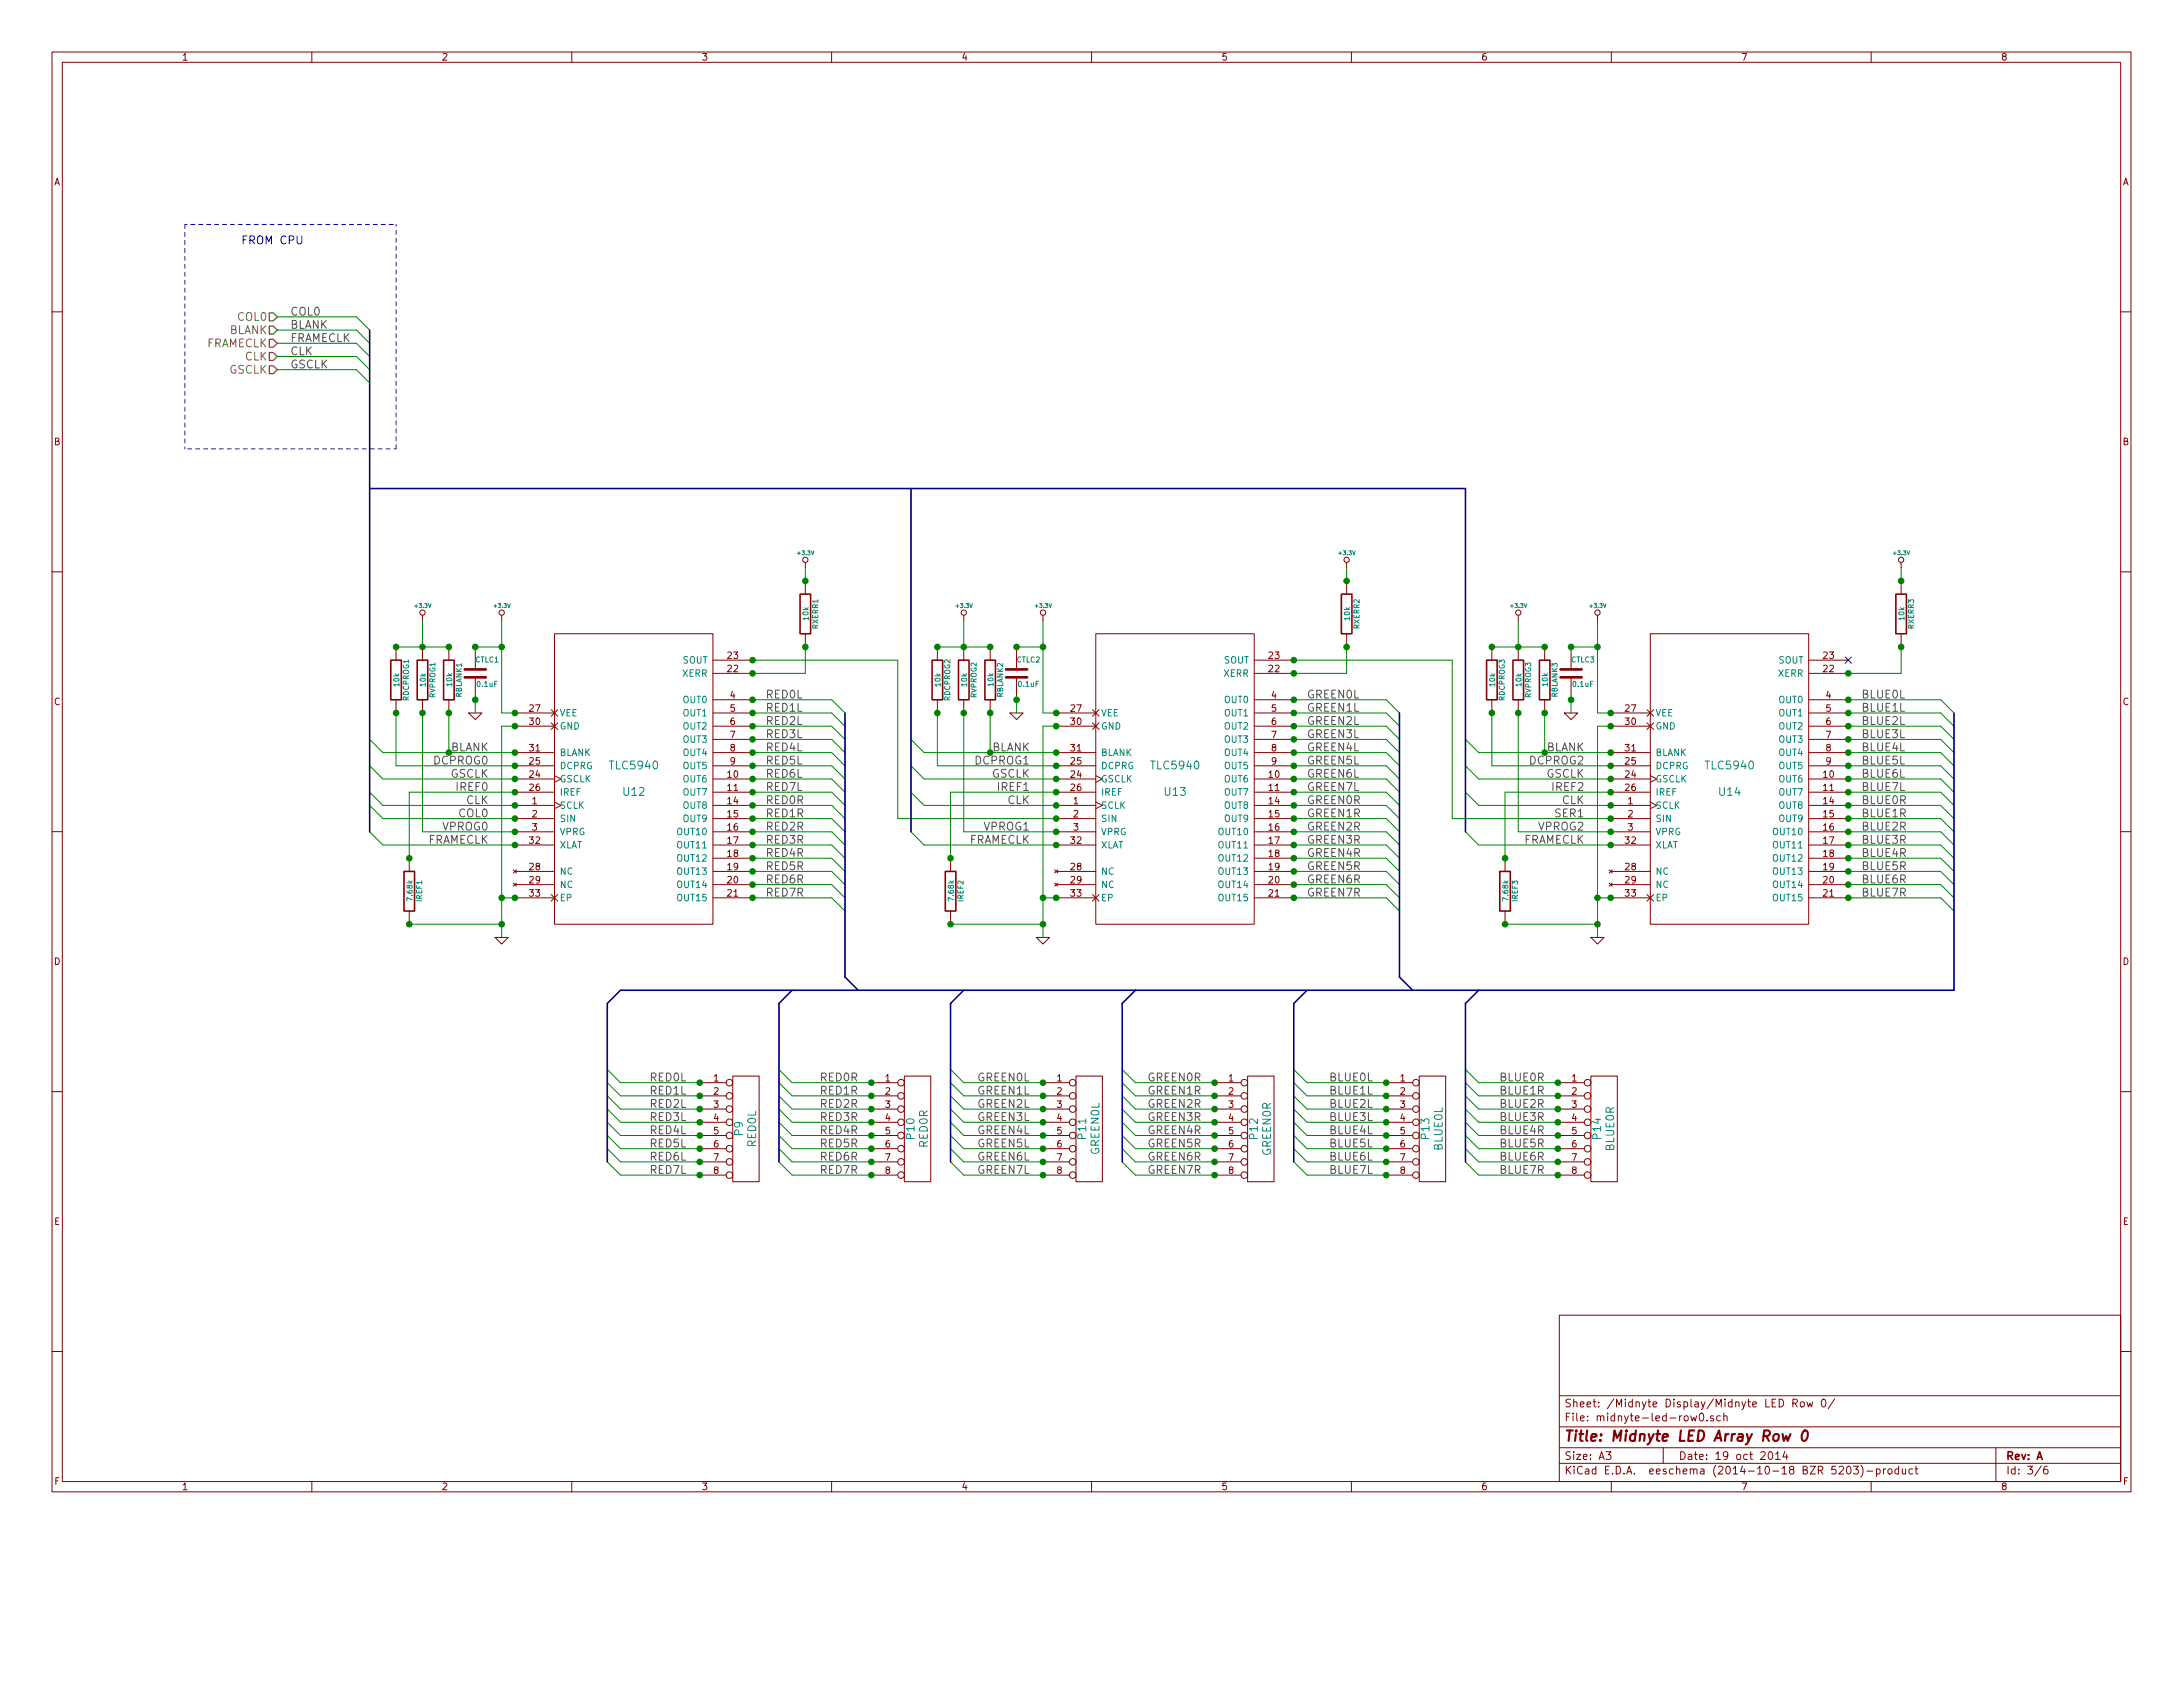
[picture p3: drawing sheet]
<svg xmlns="http://www.w3.org/2000/svg" width="279mm" height="216mm" viewBox="0 0 279 216" stroke-linecap="round" stroke-linejoin="round" font-family="sans-serif">
<defs><g id="words">
<text font-size="1.9" fill="#840000" x="200.2" y="184.5">Title: Midnyte LED Array Row 0</text>
<text font-size="1.4" fill="#0000c2" x="31.3" y="31.3">FROM CPU</text>
<g font-size="1.4" fill="#848400">
<text x="30.4" y="41.1">COL0</text>
<text x="26.3" y="44.4">FRAMECLK</text>
<text x="29.3" y="42.8">BLANK</text>
<text x="29.3" y="47.8">GSCLK</text>
<text x="31.3" y="46.1">CLK</text>
</g>
<g font-size="1.4" fill="#484848">
<text x="37.2" y="40.4">COL0</text>
<text x="37.2" y="42.1">BLANK</text>
<text x="37.2" y="43.8">FRAMECLK</text>
<text x="37.2" y="45.5">CLK</text>
<text x="37.2" y="47.1">GSCLK</text>
<text x="98" y="89.4">RED0L</text>
<text x="167.3" y="89.4">GREEN0L</text>
<text x="238.3" y="89.4">BLUE0L</text>
<text x="98" y="91.1">RED1L</text>
<text x="98" y="92.8">RED2L</text>
<text x="98" y="94.5">RED3L</text>
<text x="167.3" y="91.1">GREEN1L</text>
<text x="167.3" y="92.8">GREEN2L</text>
<text x="167.3" y="94.5">GREEN3L</text>
<text x="238.3" y="91.1">BLUE1L</text>
<text x="238.3" y="92.8">BLUE2L</text>
<text x="238.3" y="94.5">BLUE3L</text>
<text x="55.5" y="97.8">DCPROG0</text>
<text x="57.6" y="96.1">BLANK</text>
<text x="57.6" y="99.5">GSCLK</text>
<text x="58.5" y="101.2">IREF0</text>
<text x="98" y="96.1">RED4L</text>
<text x="98" y="97.8">RED5L</text>
<text x="98" y="99.5">RED6L</text>
<text x="98" y="101.2">RED7L</text>
<text x="124.8" y="97.8">DCPROG1</text>
<text x="126.9" y="96.1">BLANK</text>
<text x="126.9" y="99.5">GSCLK</text>
<text x="127.8" y="101.2">IREF1</text>
<text x="167.3" y="96.1">GREEN4L</text>
<text x="167.3" y="97.8">GREEN5L</text>
<text x="167.3" y="99.5">GREEN6L</text>
<text x="167.3" y="101.2">GREEN7L</text>
<text x="195.8" y="97.8">DCPROG2</text>
<text x="197.8" y="96.1">BLANK</text>
<text x="197.8" y="99.5">GSCLK</text>
<text x="198.8" y="101.2">IREF2</text>
<text x="238.3" y="96.1">BLUE4L</text>
<text x="238.3" y="97.8">BLUE5L</text>
<text x="238.3" y="99.5">BLUE6L</text>
<text x="238.3" y="101.2">BLUE7L</text>
<text x="54.6" y="108">FRAMECLK</text>
<text x="56.6" y="106.3">VPROG0</text>
<text x="58.8" y="104.6">COL0</text>
<text x="59.6" y="102.9">CLK</text>
<text x="98" y="102.9">RED0R</text>
<text x="98" y="104.6">RED1R</text>
<text x="98" y="106.3">RED2R</text>
<text x="98" y="108">RED3R</text>
<text x="123.9" y="108">FRAMECLK</text>
<text x="125.9" y="106.3">VPROG1</text>
<text x="128.9" y="102.9">CLK</text>
<text x="167.3" y="102.9">GREEN0R</text>
<text x="167.3" y="104.6">GREEN1R</text>
<text x="167.3" y="106.3">GREEN2R</text>
<text x="167.3" y="108">GREEN3R</text>
<text x="194.8" y="108">FRAMECLK</text>
<text x="196.9" y="106.3">VPROG2</text>
<text x="199.1" y="104.6">SER1</text>
<text x="199.9" y="102.9">CLK</text>
<text x="238.3" y="102.9">BLUE0R</text>
<text x="238.3" y="104.6">BLUE1R</text>
<text x="238.3" y="106.3">BLUE2R</text>
<text x="238.3" y="108">BLUE3R</text>
<text x="98" y="109.7">RED4R</text>
<text x="98" y="111.4">RED5R</text>
<text x="98" y="113">RED6R</text>
<text x="167.3" y="109.7">GREEN4R</text>
<text x="167.3" y="111.4">GREEN5R</text>
<text x="167.3" y="113">GREEN6R</text>
<text x="238.3" y="109.7">BLUE4R</text>
<text x="238.3" y="111.4">BLUE5R</text>
<text x="238.3" y="113">BLUE6R</text>
<text x="98" y="114.7">RED7R</text>
<text x="167.3" y="114.7">GREEN7R</text>
<text x="238.3" y="114.7">BLUE7R</text>
<text x="83.2" y="138.4">RED0L</text>
<text x="83.2" y="140.1">RED1L</text>
<text x="83.2" y="141.8">RED2L</text>
<text x="83.2" y="143.5">RED3L</text>
<text x="105.1" y="138.4">RED0R</text>
<text x="105.1" y="140.1">RED1R</text>
<text x="105.1" y="141.8">RED2R</text>
<text x="105.1" y="143.5">RED3R</text>
<text x="125.1" y="138.4">GREEN0L</text>
<text x="125.1" y="140.1">GREEN1L</text>
<text x="125.1" y="141.8">GREEN2L</text>
<text x="125.1" y="143.5">GREEN3L</text>
<text x="146.9" y="138.4">GREEN0R</text>
<text x="146.9" y="140.1">GREEN1R</text>
<text x="146.9" y="141.8">GREEN2R</text>
<text x="146.9" y="143.5">GREEN3R</text>
<text x="170.2" y="138.4">BLUE0L</text>
<text x="170.2" y="140.1">BLUE1L</text>
<text x="170.2" y="141.8">BLUE2L</text>
<text x="170.2" y="143.5">BLUE3L</text>
<text x="192.1" y="138.4">BLUE0R</text>
<text x="192.1" y="140.1">BLUE1R</text>
<text x="192.1" y="141.8">BLUE2R</text>
<text x="192.1" y="143.5">BLUE3R</text>
<text x="83.2" y="145.1">RED4L</text>
<text x="83.2" y="146.8">RED5L</text>
<text x="83.2" y="148.5">RED6L</text>
<text x="105.1" y="145.1">RED4R</text>
<text x="105.1" y="146.8">RED5R</text>
<text x="105.1" y="148.5">RED6R</text>
<text x="125.1" y="145.1">GREEN4L</text>
<text x="125.1" y="146.8">GREEN5L</text>
<text x="125.1" y="148.5">GREEN6L</text>
<text x="146.9" y="145.1">GREEN4R</text>
<text x="146.9" y="146.8">GREEN5R</text>
<text x="146.9" y="148.5">GREEN6R</text>
<text x="170.2" y="145.1">BLUE4L</text>
<text x="170.2" y="146.8">BLUE5L</text>
<text x="170.2" y="148.5">BLUE6L</text>
<text x="192.1" y="145.1">BLUE4R</text>
<text x="192.1" y="146.8">BLUE5R</text>
<text x="192.1" y="148.5">BLUE6R</text>
<text x="83.2" y="150.2">RED7L</text>
<text x="105.1" y="150.2">RED7R</text>
<text x="125.1" y="150.2">GREEN7L</text>
<text x="146.9" y="150.2">GREEN7R</text>
<text x="170.2" y="150.2">BLUE7L</text>
<text x="192.1" y="150.2">BLUE7R</text>
</g>
<g font-size="1.4" fill="#008484">
<text x="78.2" y="98.5">TLC5940</text>
<text x="79.8" y="101.8">U12</text>
<text x="147.4" y="98.5">TLC5940</text>
<text x="149.1" y="101.8">U13</text>
<text x="218.4" y="98.5">TLC5940</text>
<text x="220.1" y="101.8">U14</text>
<text x="95.1" y="145.3" transform="rotate(-90 95.1 145.3)">P9</text>
<text x="96.8" y="146.8" transform="rotate(-90 96.8 146.8)">RED0L</text>
<text x="117" y="145.7" transform="rotate(-90 117 145.7)">P10</text>
<text x="118.7" y="146.8" transform="rotate(-90 118.7 146.8)">RED0R</text>
<text x="139" y="145.7" transform="rotate(-90 139 145.7)">P11</text>
<text x="140.7" y="147.8" transform="rotate(-90 140.7 147.8)">GREEN0L</text>
<text x="161" y="145.7" transform="rotate(-90 161 145.7)">P12</text>
<text x="162.7" y="147.9" transform="rotate(-90 162.7 147.9)">GREEN0R</text>
<text x="182.9" y="145.7" transform="rotate(-90 182.9 145.7)">P13</text>
<text x="184.6" y="147.2" transform="rotate(-90 184.6 147.2)">BLUE0L</text>
<text x="204.9" y="145.7" transform="rotate(-90 204.9 145.7)">P14</text>
<text x="206.6" y="147.3" transform="rotate(-90 206.6 147.3)">BLUE0R</text>
</g>
<g font-size="1.4" fill="#840000">
<text x="200.2" y="181.9">File: midnyte-led-row0.sch</text>
<text x="200.2" y="180.1">Sheet: /Midnyte Display/Midnyte LED Row 0/</text>
<text x="200.2" y="188.7">KiCad E.D.A. eeschema (2014-10-18 BZR 5203)-product</text>
<text x="200.2" y="186.8">Size: A3</text>
<text x="214.9" y="186.8">Date: 19 oct 2014</text>
<text x="256.8" y="186.8">Rev: A</text>
<text x="256.8" y="188.7">Id: 3/6</text>
</g>
<g font-size="1.2" fill="#840000">
<text x="23.3" y="7.7">1</text>
<text x="56.5" y="7.7">2</text>
<text x="89.8" y="7.7">3</text>
<text x="123.1" y="7.7">4</text>
<text x="156.3" y="7.7">5</text>
<text x="189.6" y="7.7">6</text>
<text x="222.9" y="7.7">7</text>
<text x="256.1" y="7.7">8</text>
<text x="6.9" y="23.7">A</text>
<text x="271.7" y="23.7">A</text>
<text x="6.9" y="57">B</text>
<text x="271.7" y="57">B</text>
<text x="93.1" y="86">22</text>
<text x="93.1" y="84.3">23</text>
<text x="93.5" y="89.4">4</text>
<text x="162.4" y="86">22</text>
<text x="162.4" y="84.3">23</text>
<text x="162.7" y="89.4">4</text>
<text x="233.4" y="86">22</text>
<text x="233.4" y="84.3">23</text>
<text x="233.7" y="89.4">4</text>
<text x="6.9" y="90.2">C</text>
<text x="67.8" y="92.8">30</text>
<text x="67.8" y="91.1">27</text>
<text x="93.5" y="91.1">5</text>
<text x="93.5" y="92.8">6</text>
<text x="93.5" y="94.5">7</text>
<text x="137.1" y="92.8">30</text>
<text x="137.1" y="91.1">27</text>
<text x="162.7" y="91.1">5</text>
<text x="162.7" y="92.8">6</text>
<text x="162.7" y="94.5">7</text>
<text x="208" y="92.8">30</text>
<text x="208" y="91.1">27</text>
<text x="233.7" y="91.1">5</text>
<text x="233.7" y="92.8">6</text>
<text x="233.7" y="94.5">7</text>
<text x="271.7" y="90.2">C</text>
<text x="67.8" y="96.1">31</text>
<text x="67.8" y="99.5">24</text>
<text x="67.8" y="97.8">25</text>
<text x="67.8" y="101.2">26</text>
<text x="93.1" y="99.5">10</text>
<text x="93.1" y="101.2">11</text>
<text x="93.5" y="96.1">8</text>
<text x="93.5" y="97.8">9</text>
<text x="137.1" y="96.1">31</text>
<text x="137.1" y="99.5">24</text>
<text x="137.1" y="97.8">25</text>
<text x="137.1" y="101.2">26</text>
<text x="162.4" y="99.5">10</text>
<text x="162.4" y="101.2">11</text>
<text x="162.7" y="96.1">8</text>
<text x="162.7" y="97.8">9</text>
<text x="208" y="96.1">31</text>
<text x="208" y="99.5">24</text>
<text x="208" y="97.8">25</text>
<text x="208" y="101.2">26</text>
<text x="233.4" y="99.5">10</text>
<text x="233.4" y="101.2">11</text>
<text x="233.7" y="96.1">8</text>
<text x="233.7" y="97.8">9</text>
<text x="67.8" y="108">32</text>
<text x="68.1" y="102.9">1</text>
<text x="68.1" y="104.6">2</text>
<text x="68.1" y="106.3">3</text>
<text x="93.1" y="102.9">14</text>
<text x="93.1" y="104.6">15</text>
<text x="93.1" y="106.3">16</text>
<text x="93.1" y="108">17</text>
<text x="137.1" y="108">32</text>
<text x="137.4" y="102.9">1</text>
<text x="137.4" y="104.6">2</text>
<text x="137.4" y="106.3">3</text>
<text x="162.4" y="102.9">14</text>
<text x="162.4" y="104.6">15</text>
<text x="162.4" y="106.3">16</text>
<text x="162.4" y="108">17</text>
<text x="208" y="108">32</text>
<text x="208.4" y="102.9">1</text>
<text x="208.4" y="104.6">2</text>
<text x="208.4" y="106.3">3</text>
<text x="233.4" y="102.9">14</text>
<text x="233.4" y="104.6">15</text>
<text x="233.4" y="106.3">16</text>
<text x="233.4" y="108">17</text>
<text x="67.8" y="111.4">28</text>
<text x="67.8" y="113">29</text>
<text x="93.1" y="113">20</text>
<text x="93.1" y="109.7">18</text>
<text x="93.1" y="111.4">19</text>
<text x="137.1" y="111.4">28</text>
<text x="137.1" y="113">29</text>
<text x="162.4" y="113">20</text>
<text x="162.4" y="109.7">18</text>
<text x="162.4" y="111.4">19</text>
<text x="208" y="111.4">28</text>
<text x="208" y="113">29</text>
<text x="233.4" y="113">20</text>
<text x="233.4" y="109.7">18</text>
<text x="233.4" y="111.4">19</text>
<text x="67.8" y="114.7">33</text>
<text x="93.1" y="114.7">21</text>
<text x="137.1" y="114.7">33</text>
<text x="162.4" y="114.7">21</text>
<text x="208" y="114.7">33</text>
<text x="233.4" y="114.7">21</text>
<text x="6.9" y="123.5">D</text>
<text x="271.7" y="123.5">D</text>
<text x="91.3" y="138.4">1</text>
<text x="91.3" y="140.1">2</text>
<text x="91.3" y="141.8">3</text>
<text x="91.3" y="143.5">4</text>
<text x="113.3" y="138.4">1</text>
<text x="113.3" y="140.1">2</text>
<text x="113.3" y="141.8">3</text>
<text x="113.3" y="143.5">4</text>
<text x="135.3" y="138.4">1</text>
<text x="135.3" y="140.1">2</text>
<text x="135.3" y="141.8">3</text>
<text x="135.3" y="143.5">4</text>
<text x="157.2" y="138.4">1</text>
<text x="157.2" y="140.1">2</text>
<text x="157.2" y="141.8">3</text>
<text x="157.2" y="143.5">4</text>
<text x="179.2" y="138.4">1</text>
<text x="179.2" y="140.1">2</text>
<text x="179.2" y="141.8">3</text>
<text x="179.2" y="143.5">4</text>
<text x="201.2" y="138.4">1</text>
<text x="201.2" y="140.1">2</text>
<text x="201.2" y="141.8">3</text>
<text x="201.2" y="143.5">4</text>
<text x="91.3" y="145.1">5</text>
<text x="91.3" y="146.8">6</text>
<text x="91.3" y="148.5">7</text>
<text x="113.3" y="145.1">5</text>
<text x="113.3" y="146.8">6</text>
<text x="113.3" y="148.5">7</text>
<text x="135.3" y="145.1">5</text>
<text x="135.3" y="146.8">6</text>
<text x="135.3" y="148.5">7</text>
<text x="157.2" y="145.1">5</text>
<text x="157.2" y="146.8">6</text>
<text x="157.2" y="148.5">7</text>
<text x="179.2" y="145.1">5</text>
<text x="179.2" y="146.8">6</text>
<text x="179.2" y="148.5">7</text>
<text x="201.2" y="145.1">5</text>
<text x="201.2" y="146.8">6</text>
<text x="201.2" y="148.5">7</text>
<text x="91.3" y="150.2">8</text>
<text x="113.3" y="150.2">8</text>
<text x="135.3" y="150.2">8</text>
<text x="157.2" y="150.2">8</text>
<text x="179.2" y="150.2">8</text>
<text x="201.2" y="150.2">8</text>
<text x="6.9" y="156.8">E</text>
<text x="271.7" y="156.8">E</text>
<text x="7" y="190">F</text>
<text x="23.3" y="190.7">1</text>
<text x="56.5" y="190.7">2</text>
<text x="89.8" y="190.7">3</text>
<text x="123.1" y="190.7">4</text>
<text x="156.3" y="190.7">5</text>
<text x="189.6" y="190.7">6</text>
<text x="222.9" y="190.7">7</text>
<text x="256.1" y="190.7">8</text>
<text x="271.7" y="190">F</text>
</g>
<g font-size="1.2" fill="#008484">
<text x="87.3" y="86.6">XERR</text>
<text x="87.3" y="84.9">SOUT</text>
<text x="87.4" y="90">OUT0</text>
<text x="156.6" y="86.6">XERR</text>
<text x="156.6" y="84.9">SOUT</text>
<text x="156.7" y="90">OUT0</text>
<text x="227.6" y="86.6">XERR</text>
<text x="227.6" y="84.9">SOUT</text>
<text x="227.7" y="90">OUT0</text>
<text x="71.6" y="93.4">GND</text>
<text x="71.6" y="91.7">VEE</text>
<text x="87.4" y="91.7">OUT1</text>
<text x="87.4" y="93.4">OUT2</text>
<text x="87.4" y="95">OUT3</text>
<text x="140.9" y="93.4">GND</text>
<text x="140.9" y="91.7">VEE</text>
<text x="156.7" y="91.7">OUT1</text>
<text x="156.7" y="93.4">OUT2</text>
<text x="156.7" y="95">OUT3</text>
<text x="211.9" y="93.4">GND</text>
<text x="211.9" y="91.7">VEE</text>
<text x="227.7" y="91.7">OUT1</text>
<text x="227.7" y="93.4">OUT2</text>
<text x="227.7" y="95">OUT3</text>
<text x="71.6" y="96.7">BLANK</text>
<text x="71.6" y="100.1">GSCLK</text>
<text x="71.6" y="98.4">DCPRG</text>
<text x="71.6" y="101.8">IREF</text>
<text x="87.4" y="96.7">OUT4</text>
<text x="87.4" y="98.4">OUT5</text>
<text x="87.4" y="100.1">OUT6</text>
<text x="87.4" y="101.8">OUT7</text>
<text x="140.9" y="96.7">BLANK</text>
<text x="140.9" y="100.1">GSCLK</text>
<text x="140.9" y="98.4">DCPRG</text>
<text x="140.9" y="101.8">IREF</text>
<text x="156.7" y="96.7">OUT4</text>
<text x="156.7" y="98.4">OUT5</text>
<text x="156.7" y="100.1">OUT6</text>
<text x="156.7" y="101.8">OUT7</text>
<text x="211.9" y="96.7">BLANK</text>
<text x="211.9" y="100.1">GSCLK</text>
<text x="211.9" y="98.4">DCPRG</text>
<text x="211.9" y="101.8">IREF</text>
<text x="227.7" y="96.7">OUT4</text>
<text x="227.7" y="98.4">OUT5</text>
<text x="227.7" y="100.1">OUT6</text>
<text x="227.7" y="101.8">OUT7</text>
<text x="71.6" y="103.5">SCLK</text>
<text x="71.6" y="105.2">SIN</text>
<text x="71.6" y="106.9">VPRG</text>
<text x="86.8" y="106.9">OUT10</text>
<text x="87.4" y="103.5">OUT8</text>
<text x="87.4" y="105.2">OUT9</text>
<text x="140.9" y="103.5">SCLK</text>
<text x="140.9" y="105.2">SIN</text>
<text x="140.9" y="106.9">VPRG</text>
<text x="156.1" y="106.9">OUT10</text>
<text x="156.7" y="103.5">OUT8</text>
<text x="156.7" y="105.2">OUT9</text>
<text x="211.9" y="103.5">SCLK</text>
<text x="211.9" y="105.2">SIN</text>
<text x="211.9" y="106.9">VPRG</text>
<text x="227" y="106.9">OUT10</text>
<text x="227.7" y="103.5">OUT8</text>
<text x="227.7" y="105.2">OUT9</text>
<text x="71.6" y="108.6">XLAT</text>
<text x="71.6" y="111.9">NC</text>
<text x="71.6" y="113.6">NC</text>
<text x="86.8" y="113.6">OUT14</text>
<text x="86.8" y="108.6">OUT11</text>
<text x="86.8" y="110.3">OUT12</text>
<text x="86.8" y="111.9">OUT13</text>
<text x="140.9" y="108.6">XLAT</text>
<text x="140.9" y="111.9">NC</text>
<text x="140.9" y="113.6">NC</text>
<text x="156.1" y="113.6">OUT14</text>
<text x="156.1" y="108.6">OUT11</text>
<text x="156.1" y="110.3">OUT12</text>
<text x="156.1" y="111.9">OUT13</text>
<text x="211.9" y="108.6">XLAT</text>
<text x="211.9" y="111.9">NC</text>
<text x="211.9" y="113.6">NC</text>
<text x="227" y="113.6">OUT14</text>
<text x="227" y="108.6">OUT11</text>
<text x="227" y="110.3">OUT12</text>
<text x="227" y="111.9">OUT13</text>
<text x="71.6" y="115.3">EP</text>
<text x="86.8" y="115.3">OUT15</text>
<text x="140.9" y="115.3">EP</text>
<text x="156.1" y="115.3">OUT15</text>
<text x="211.9" y="115.3">EP</text>
<text x="227" y="115.3">OUT15</text>
</g>
<g font-size=".9" fill="#008484">
<text x="103.5" y="79.3" transform="rotate(-90 103.5 79.3)">10k</text>
<text x="104.7" y="80.5" transform="rotate(-90 104.7 80.5)">RXERR1</text>
<text x="172.8" y="79.3" transform="rotate(-90 172.8 79.3)">10k</text>
<text x="174" y="80.5" transform="rotate(-90 174 80.5)">RXERR2</text>
<text x="243.7" y="79.3" transform="rotate(-90 243.7 79.3)">10k</text>
<text x="245" y="80.5" transform="rotate(-90 245 80.5)">RXERR3</text>
<text x="51.1" y="87.8" transform="rotate(-90 51.1 87.8)">10k</text>
<text x="52.3" y="89.7" transform="rotate(-90 52.3 89.7)">RDCPROG1</text>
<text x="54.5" y="87.8" transform="rotate(-90 54.5 87.8)">10k</text>
<text x="55.7" y="89.3" transform="rotate(-90 55.7 89.3)">RVPROG1</text>
<text x="57.9" y="87.8" transform="rotate(-90 57.9 87.8)">10k</text>
<text x="59.1" y="89.3" transform="rotate(-90 59.1 89.3)">RBLANK1</text>
<text x="60.8" y="84.8">CTLC1</text>
<text x="61.1" y="87.9">0.1uF</text>
<text x="120.4" y="87.8" transform="rotate(-90 120.4 87.8)">10k</text>
<text x="121.6" y="89.7" transform="rotate(-90 121.6 89.7)">RDCPROG2</text>
<text x="123.8" y="87.8" transform="rotate(-90 123.8 87.8)">10k</text>
<text x="125" y="89.3" transform="rotate(-90 125 89.3)">RVPROG2</text>
<text x="127.1" y="87.8" transform="rotate(-90 127.1 87.8)">10k</text>
<text x="128.4" y="89.3" transform="rotate(-90 128.4 89.3)">RBLANK2</text>
<text x="130.1" y="84.8">CTLC2</text>
<text x="130.4" y="87.9">0.1uF</text>
<text x="191.3" y="87.8" transform="rotate(-90 191.3 87.8)">10k</text>
<text x="192.6" y="89.7" transform="rotate(-90 192.6 89.7)">RDCPROG3</text>
<text x="194.7" y="87.8" transform="rotate(-90 194.7 87.8)">10k</text>
<text x="196" y="89.3" transform="rotate(-90 196 89.3)">RVPROG3</text>
<text x="198.1" y="87.8" transform="rotate(-90 198.1 87.8)">10k</text>
<text x="199.3" y="89.3" transform="rotate(-90 199.3 89.3)">RBLANK3</text>
<text x="201.1" y="84.8">CTLC3</text>
<text x="201.3" y="87.9">0.1uF</text>
<text x="52.8" y="115.2" transform="rotate(-90 52.8 115.2)">7.68k</text>
<text x="54" y="115.4" transform="rotate(-90 54 115.4)">IREF1</text>
<text x="122.1" y="115.2" transform="rotate(-90 122.1 115.2)">7.68k</text>
<text x="123.3" y="115.4" transform="rotate(-90 123.3 115.4)">IREF2</text>
<text x="193" y="115.2" transform="rotate(-90 193 115.2)">7.68k</text>
<text x="194.3" y="115.4" transform="rotate(-90 194.3 115.4)">IREF3</text>
</g>
<g font-size=".7" fill="#008484">
<text x="102.1" y="71">+3.3V</text>
<text x="171.4" y="71">+3.3V</text>
<text x="242.4" y="71">+3.3V</text>
<text x="53.1" y="77.8">+3.3V</text>
<text x="63.3" y="77.8">+3.3V</text>
<text x="122.4" y="77.8">+3.3V</text>
<text x="132.6" y="77.8">+3.3V</text>
<text x="193.4" y="77.8">+3.3V</text>
<text x="203.5" y="77.8">+3.3V</text>
</g>
</g></defs>
<g fill="none" stroke="#840000" stroke-width=".13">
<path d="M6.7 6.7h266v184.2h-266zM8 8h263.4v181.6h-263.4zM39.9 6.7v1.3M73.2 6.7v1.3M106.4 6.7v1.3M139.7 6.7v1.3M173 6.7v1.3M206.2 6.7v1.3M239.5 6.7v1.3M6.7 39.9h1.3M271.4 39.9h1.3M6.7 73.2h1.3"/>
<path d="M54.1 78.7v.7M64.2 78.7v.7M103.1 72v.7M103.1 74.3v1.7M123.4 78.7v.7M133.5 78.7v.7M172.4 72v.7M172.4 74.3v1.7M194.3 78.7v.7M204.5 78.7v.7M243.3 72v.7M243.3 74.3v1.7"/>
<path d="M271.4 73.2h1.3M50.7 82.8v1.7M50.7 89.6v1.6M54.1 82.8v1.7M54.1 89.6v1.6M57.5 82.8v1.7M57.5 89.6v1.6M60 91.2h1.7l-.9 .9zM60.8 82.8v2.9M60.8 86.7v2.9M65.9 91.2h5.1M65.9 92.9h5.1"/>
<path d="M65.9 96.3h5.1M65.9 98h5.1M65.9 99.7h5.1M70.5 92.5l.9 .9M70.5 90.8l.9 .9M71 81.1h20.2v37.2h-20.2zM71 99.3l.8 .4-.8 .4M71.4 92.5l-.9 .9M71.4 90.8l-.9 .9M91.2 89.6h5.1M91.2 91.2h5.1M91.2 92.9h5.1"/>
<path d="M91.2 94.6h5.1M91.2 96.3h5.1M91.2 98h5.1M91.2 99.7h5.1M91.2 86.2h5.1M91.2 84.5h5.1M103.1 81.1v1.7M120 82.8v1.7M120 89.6v1.6M123.4 82.8v1.7M123.4 89.6v1.6M126.7 82.8v1.7"/>
<path d="M126.7 89.6v1.6M129.3 91.2h1.7l-.9 .9zM130.1 82.8v2.9M130.1 86.7v2.9M135.2 91.2h5M135.2 92.9h5M135.2 96.3h5M135.2 98h5M135.2 99.7h5M139.8 92.5l.9 .9M139.8 90.8l.9 .9M140.2 81.1h20.3v37.2h-20.3z"/>
<path d="M140.2 99.3l.9 .4-.9 .4M140.7 92.5l-.9 .9M140.7 90.8l-.9 .9M160.5 89.6h5.1M160.5 91.2h5.1M160.5 92.9h5.1M160.5 94.6h5.1M160.5 96.3h5.1M160.5 98h5.1M160.5 99.7h5.1M160.5 86.2h5.1M160.5 84.5h5.1"/>
<path d="M172.4 81.1v1.7M190.9 82.8v1.7M190.9 89.6v1.6M194.3 82.8v1.7M194.3 89.6v1.6M197.7 82.8v1.7M197.7 89.6v1.6M200.2 91.2h1.7l-.8 .9zM201.1 82.8v2.9M201.1 86.7v2.9M206.1 91.2h5.1M206.1 92.9h5.1"/>
<path d="M206.1 96.3h5.1M206.1 98h5.1M206.1 99.7h5.1M210.8 92.5l.8 .9M210.8 90.8l.8 .9M211.2 81.1h20.3v37.2h-20.3zM211.2 99.3l.9 .4-.9 .4M211.6 92.5l-.8 .9M211.6 90.8l-.8 .9M231.5 89.6h5.1M231.5 91.2h5.1M231.5 92.9h5.1"/>
<path d="M231.5 94.6h5.1M231.5 96.3h5.1M231.5 98h5.1M231.5 99.7h5.1M231.5 86.2h5.1M231.5 84.5h5.1M243.3 81.1v1.7M6.7 106.4h1.3M52.4 109.8v1.7M52.4 116.6v1.7M63.4 120h1.7l-.9 .8zM65.7 111.3l.4 .4"/>
<path d="M65.7 113l.4 .4M65.9 103.1h5.1M65.9 104.8h5.1M65.9 106.5h5.1M65.9 113.2h5.1M65.9 101.4h5.1M65.9 114.9h5.1M65.9 108.1h5.1M65.9 111.5h5.1M66.1 111.3l-.4 .4M66.1 113l-.4 .4M70.5 114.5l.9 .8"/>
<path d="M71 102.7l.8 .4-.8 .4M71.4 114.5l-.9 .8M91.2 103.1h5.1M91.2 104.8h5.1M91.2 106.5h5.1M91.2 113.2h5.1M91.2 101.4h5.1M91.2 114.9h5.1M91.2 108.1h5.1M91.2 109.8h5.1M91.2 111.5h5.1M121.7 109.8v1.7"/>
<path d="M121.7 116.6v1.7M132.6 120h1.7l-.8 .8zM135 111.3l.4 .4M135 113l.4 .4M135.2 103.1h5M135.2 104.8h5M135.2 106.5h5M135.2 113.2h5M135.2 101.4h5M135.2 114.9h5M135.2 108.1h5M135.2 111.5h5"/>
<path d="M135.4 111.3l-.4 .4M135.4 113l-.4 .4M139.8 114.5l.9 .8M140.2 102.7l.9 .4-.9 .4M140.7 114.5l-.9 .8M160.5 103.1h5.1M160.5 104.8h5.1M160.5 106.5h5.1M160.5 113.2h5.1M160.5 101.4h5.1M160.5 114.9h5.1M160.5 108.1h5.1"/>
<path d="M160.5 109.8h5.1M160.5 111.5h5.1M192.6 109.8v1.7M192.6 116.6v1.7M203.6 120h1.7l-.8 .8zM205.9 111.3l.5 .4M205.9 113l.5 .4M206.1 103.1h5.1M206.1 104.8h5.1M206.1 106.5h5.1M206.1 113.2h5.1M206.1 101.4h5.1"/>
<path d="M206.1 114.9h5.1M206.1 108.1h5.1M206.1 111.5h5.1M206.4 111.3l-.5 .4M206.4 113l-.5 .4M210.8 114.5l.8 .8M211.2 102.7l.9 .4-.9 .4M211.6 114.5l-.8 .8M231.5 103.1h5.1M231.5 104.8h5.1M231.5 106.5h5.1M231.5 113.2h5.1"/>
<path d="M231.5 101.4h5.1M231.5 114.9h5.1M231.5 108.1h5.1M231.5 109.8h5.1M231.5 111.5h5.1M271.4 106.4h1.3M6.7 139.7h1.3M89.6 138.6h3.3M93.8 137.7h3.4v13.5h-3.4zM111.5 138.6h3.4M115.7 137.7h3.4v13.5h-3.4zM133.5 138.6h3.4"/>
<path d="M137.7 137.7h3.4v13.5h-3.4zM155.5 138.6h3.3M159.7 137.7h3.4v13.5h-3.4zM177.4 138.6h3.4M181.6 137.7h3.4v13.5h-3.4zM199.4 138.6h3.4M203.6 137.7h3.4v13.5h-3.4zM271.4 139.7h1.3M89.6 140.2h3.3M89.6 141.9h3.3M89.6 143.6h3.3M89.6 145.3h3.3"/>
<path d="M89.6 147h3.3M89.6 148.7h3.3M89.6 150.4h3.3M111.5 140.2h3.4M111.5 141.9h3.4M111.5 143.6h3.4M111.5 145.3h3.4M111.5 147h3.4M111.5 148.7h3.4M111.5 150.4h3.4M133.5 140.2h3.4M133.5 141.9h3.4"/>
<path d="M133.5 143.6h3.4M133.5 145.3h3.4M133.5 147h3.4M133.5 148.7h3.4M133.5 150.4h3.4M155.5 140.2h3.3M155.5 141.9h3.3M155.5 143.6h3.3M155.5 145.3h3.3M155.5 147h3.3M155.5 148.7h3.3M155.5 150.4h3.3"/>
<path d="M177.4 140.2h3.4M177.4 141.9h3.4M177.4 143.6h3.4M177.4 145.3h3.4M177.4 147h3.4M177.4 148.7h3.4M177.4 150.4h3.4M199.4 140.2h3.4M199.4 141.9h3.4M199.4 143.6h3.4M199.4 145.3h3.4M199.4 147h3.4"/>
<path d="M199.4 148.7h3.4M199.4 150.4h3.4M6.7 173h1.3M199.6 168.3h71.8v21.3h-71.8zM199.6 178.6h71.8M229.5 179.6l.4-.1 .1-.1v-.2l-.1-.1h-.4v1M229.7 179.6l.3 .5M230.5 179.5l.1-.1 .3 .1v.4v.1l-.3 .1-.1-.1zM231.3 179.4l.2 .7 .1-.5 .2 .5 .2-.7M233.3 179.1h.1a.53 .53 0 0 1 .3 .5 .53 .53 0 0 1-.3 .5 .65 .65 0 0 1-.1-1zM234.8 179l-.8 1.3M271.4 173h1.3"/>
<path d="M39.9 189.6v1.3M73.2 189.6v1.3M106.4 189.6v1.3M139.7 189.6v1.3M173 189.6v1.3M199.6 187.3h71.8M199.6 185.3h71.8M199.6 182.6h71.8M205.6 185.8h.6l-.4 .4 .3 .1v.4l-.1 .1-.4-.1M206.2 189.6v1.3M212.9 185.3v2M216.4 181.2l.2 .7 .2-.5 .2 .5 .1-.7"/>
<path d="M217.6 180.9h.1a.53 .53 0 0 1 .4 .5 .53 .53 0 0 1-.4 .5 .65 .65 0 0 1-.1-1zM218.5 181.8v.1M219.3 181.2a.25 .25 0 0 0-.4 .1l.1 .2 .3 .1v.1l-.1 .2-.3-.1M220.2 181.2h-.3l-.2 .2 .1 .4 .1 .1 .3-.1M220.6 181.3l.2-.1h.2l.1 .7M220.6 180.9v1M226.5 185.8a.53 .53 0 0 1 .4 .5 .53 .53 0 0 1-.4 .5 .65 .65 0 0 1 0-1zM227.3 186.1l.2-.3v1M227.3 186.8h.5M228.4 185.7l-.2 .8h.6M228.7 186.1v.7M236.5 187.7l.1-.1a.53 .53 0 0 1 .3 .5 .53 .53 0 0 1-.3 .5 .65 .65 0 0 1-.1-.9z"/>
<path d="M237.2 187.6h.6l-.3 .4 .3 .1v.5h-.1h-.5M238.2 187.5a1.14 1.14 0 0 1 0 1.5M238.9 188.3h.8M239.5 189.6v1.3M240.2 188h.3l.1 .2v.4h-.4M240.2 188v1M241.1 188v.6M241.3 188l-.2 .2M241.7 188.1l.1-.1 .3 .1 .1 .4-.1 .1h-.3h-.1zM243 188h-.3l-.2 .2 .1 .4h.1h.3M243 187.6v1M243.5 188v.6h.3h.1"/>
<path d="M243.9 188v.6M244.8 188h-.3l-.2 .2 .1 .4h.1h.3M245.1 188h.4M245.2 187.6v.9l.3 .1M255.5 185.3v4.3M261.3 187.6l-.9 1.3M262 187.6a.39 .39 0 0 0-.4 .5v.5h.1h.4v-.4l-.1-.1-.3-.1-.1 .2"/>
<circle cx="54.1" cy="78.4" r=".34"/>
<circle cx="64.2" cy="78.4" r=".34"/>
<circle cx="103.1" cy="71.6" r=".34"/>
<circle cx="123.4" cy="78.4" r=".34"/>
<circle cx="133.5" cy="78.4" r=".34"/>
<circle cx="172.4" cy="71.6" r=".34"/>
<circle cx="194.3" cy="78.4" r=".34"/>
<circle cx="204.5" cy="78.4" r=".34"/>
<circle cx="243.3" cy="71.6" r=".34"/>
<circle cx="93.4" cy="138.6" r=".42"/>
<circle cx="115.3" cy="138.6" r=".42"/>
<circle cx="137.3" cy="138.6" r=".42"/>
<circle cx="159.3" cy="138.6" r=".42"/>
<circle cx="181.2" cy="138.6" r=".42"/>
<circle cx="203.2" cy="138.6" r=".42"/>
<circle cx="93.4" cy="147" r=".42"/>
<circle cx="93.4" cy="145.3" r=".42"/>
<circle cx="93.4" cy="143.6" r=".42"/>
<circle cx="93.4" cy="140.2" r=".42"/>
<circle cx="93.4" cy="148.7" r=".42"/>
<circle cx="93.4" cy="150.4" r=".42"/>
<circle cx="93.4" cy="141.9" r=".42"/>
<circle cx="115.3" cy="147" r=".42"/>
<circle cx="115.3" cy="145.3" r=".42"/>
<circle cx="115.3" cy="143.6" r=".42"/>
<circle cx="115.3" cy="140.2" r=".42"/>
<circle cx="115.3" cy="148.7" r=".42"/>
<circle cx="115.3" cy="150.4" r=".42"/>
<circle cx="115.3" cy="141.9" r=".42"/>
<circle cx="137.3" cy="147" r=".42"/>
<circle cx="137.3" cy="145.3" r=".42"/>
<circle cx="137.3" cy="140.2" r=".42"/>
<circle cx="137.3" cy="143.6" r=".42"/>
<circle cx="137.3" cy="148.7" r=".42"/>
<circle cx="137.3" cy="150.4" r=".42"/>
<circle cx="137.3" cy="141.9" r=".42"/>
<circle cx="159.3" cy="147" r=".42"/>
<circle cx="159.3" cy="145.3" r=".42"/>
<circle cx="159.3" cy="143.6" r=".42"/>
<circle cx="159.3" cy="140.2" r=".42"/>
<circle cx="159.3" cy="148.7" r=".42"/>
<circle cx="159.3" cy="150.4" r=".42"/>
<circle cx="159.3" cy="141.9" r=".42"/>
<circle cx="181.2" cy="147" r=".42"/>
<circle cx="181.2" cy="145.3" r=".42"/>
<circle cx="181.2" cy="143.6" r=".42"/>
<circle cx="181.2" cy="140.2" r=".42"/>
<circle cx="181.2" cy="148.7" r=".42"/>
<circle cx="181.2" cy="150.4" r=".42"/>
<circle cx="181.2" cy="141.9" r=".42"/>
<circle cx="203.2" cy="147" r=".42"/>
<circle cx="203.2" cy="145.3" r=".42"/>
<circle cx="203.2" cy="140.2" r=".42"/>
<circle cx="203.2" cy="143.6" r=".42"/>
<circle cx="203.2" cy="148.7" r=".42"/>
<circle cx="203.2" cy="150.4" r=".42"/>
<circle cx="203.2" cy="141.9" r=".42"/>
</g>
<path d="M228.1 183.5l.2 .9 .3-.6 .2 .6 .4-.9M230.8 183.2a.3 .3 0 0 1 .3-.1 .3 .3 0 0 1 .3 .2l-.1 .6a.49 .49 0 0 1-.4 .5l-.2-.1a1 1 0 0 1 .1-1.1z" fill="none" stroke="#840000" stroke-width=".27"/>
<g fill="none" stroke="#840000" stroke-width=".2">
<path d="M102.4 76h1.4v5.1h-1.4zM171.7 76h1.3v5.1h-1.3zM242.6 76h1.4v5.1h-1.4zM50 84.5h1.4v5.1h-1.4zM53.4 84.5h1.3v5.1h-1.3zM56.8 84.5h1.3v5.1h-1.3zM119.3 84.5h1.3v5.1h-1.3zM122.7 84.5h1.3v5.1h-1.3zM126.1 84.5h1.3v5.1h-1.3zM190.3 84.5h1.3v5.1h-1.3zM193.6 84.5h1.4v5.1h-1.4zM197 84.5h1.4v5.1h-1.4z"/>
<path d="M51.7 111.5h1.4v5.1h-1.4zM121 111.5h1.3v5.1h-1.3zM192 111.5h1.3v5.1h-1.3z"/>
</g>
<path d="M59.5 86.7h2.7M59.5 85.7h2.7M128.8 86.7h2.7M128.8 85.7h2.7M199.7 86.7h2.7M199.7 85.7h2.7" fill="none" stroke="#840000" stroke-width=".34"/>
<g fill="none" stroke="#008400" stroke-width=".13">
<path d="M35.5 40.6h10.1l1.7 1.6M35.5 42.2h10.1l1.7 1.7M35.5 43.9h10.1l1.7 1.7M35.5 45.6h10.1l1.7 1.7M35.5 47.3h10.1l1.7 1.7M54.1 79.4v3.4M64.2 79.4v11.8h1.7M103.1 72.7v1.6M123.4 79.4v3.4M133.5 79.4v11.8h1.7M172.4 72.7v1.6M194.3 79.4v3.4"/>
<path d="M204.5 79.4v11.8h1.6M243.3 72.7v1.6M47.3 94.6l1.7 1.7h16.9M47.3 98l1.7 1.7h16.9M50.7 91.2v6.8h15.2M50.7 82.8h6.8M54.1 91.2v15.3h11.8M57.5 91.2v5.1M60.8 82.8h3.4M60.8 89.6v1.6M65.9 92.9h-1.7v27.1M96.3 89.6h10.2l1.6 1.6"/>
<path d="M96.3 91.2h10.2l1.6 1.7M96.3 92.9h10.2l1.6 1.7M96.3 94.6h10.2l1.6 1.7M96.3 96.3h10.2l1.6 1.7M96.3 98h10.2l1.6 1.7M96.3 99.7h10.2l1.6 1.7M96.3 84.5h18.6v20.3h20.3M103.1 82.8v3.4h-6.8M116.6 94.6l1.7 1.7h16.9M116.6 98l1.7 1.7h16.9M120 91.2v6.8h15.2M120 82.8h6.7"/>
<path d="M123.4 91.2v15.3h11.8M126.7 91.2v5.1M130.1 82.8h3.4M130.1 89.6v1.6M135.2 92.9h-1.7v27.1M165.6 89.6h11.8l1.7 1.6M165.6 91.2h11.8l1.7 1.7M165.6 92.9h11.8l1.7 1.7M165.6 94.6h11.8l1.7 1.7M165.6 96.3h11.8l1.7 1.7M165.6 98h11.8l1.7 1.7M165.6 99.7h11.8l1.7 1.7"/>
<path d="M165.6 84.5h20.3v20.3h20.2M172.4 82.8v3.4h-6.8M187.6 94.6l1.7 1.7h16.8M187.6 98l1.7 1.7h16.8M190.9 91.2v6.8h15.2M190.9 82.8h6.8M194.3 91.2v15.3h11.8M197.7 91.2v5.1M201.1 89.6v1.6M201.1 82.8h3.4M206.1 92.9h-1.6v27.1M236.6 89.6h11.8l1.7 1.6"/>
<path d="M236.6 91.2h11.8l1.7 1.7M236.6 92.9h11.8l1.7 1.7M236.6 94.6h11.8l1.7 1.7M236.6 96.3h11.8l1.7 1.7M236.6 98h11.8l1.7 1.7M236.6 99.7h11.8l1.7 1.7M243.3 82.8v3.4h-6.7M47.3 101.4l1.7 1.7h16.9M47.3 103.1l1.7 1.7h16.9M47.3 106.5l1.7 1.6h16.9M52.4 118.3h11.8M64.2 114.9h1.7"/>
<path d="M65.9 101.4h-13.5v8.4M96.3 101.4h10.2l1.6 1.7M96.3 103.1h10.2l1.6 1.7M96.3 104.8h10.2l1.6 1.7M96.3 106.5h10.2l1.6 1.6M96.3 108.1h10.2l1.6 1.7M96.3 109.8h10.2l1.6 1.7M96.3 111.5h10.2l1.6 1.7M96.3 113.2h10.2l1.6 1.7M96.3 114.9h10.2l1.6 1.7M116.6 101.4l1.7 1.7h16.9M116.6 106.5l1.7 1.6h16.9"/>
<path d="M121.7 118.3h11.8M133.5 114.9h1.7M135.2 101.4h-13.5v8.4M165.6 101.4h11.8l1.7 1.7M165.6 103.1h11.8l1.7 1.7M165.6 104.8h11.8l1.7 1.7M165.6 106.5h11.8l1.7 1.6M165.6 108.1h11.8l1.7 1.7M165.6 109.8h11.8l1.7 1.7M165.6 111.5h11.8l1.7 1.7M165.6 113.2h11.8l1.7 1.7M165.6 114.9h11.8l1.7 1.7"/>
<path d="M187.6 101.4l1.7 1.7h16.8M187.6 106.5l1.7 1.6h16.8M192.6 118.3h11.9M204.5 114.9h1.6M206.1 101.4h-13.5v8.4M236.6 101.4h11.8l1.7 1.7M236.6 103.1h11.8l1.7 1.7M236.6 104.8h11.8l1.7 1.7M236.6 106.5h11.8l1.7 1.6M236.6 108.1h11.8l1.7 1.7M236.6 109.8h11.8l1.7 1.7M236.6 111.5h11.8l1.7 1.7"/>
<path d="M236.6 113.2h11.8l1.7 1.7M236.6 114.9h11.8l1.7 1.7M77.7 136.9l1.7 1.7h10.2M77.7 138.6l1.7 1.6h10.2M99.7 136.9l1.7 1.7h10.1M99.7 138.6l1.7 1.6h10.1M121.7 136.9l1.7 1.7h10.1M121.7 138.6l1.7 1.6h10.1M143.6 136.9l1.7 1.7h10.2M143.6 138.6l1.7 1.6h10.2M165.6 136.9l1.7 1.7h10.1M165.6 138.6l1.7 1.6h10.1"/>
<path d="M187.6 136.9l1.7 1.7h10.1M187.6 138.6l1.7 1.6h10.1M77.7 140.2l1.7 1.7h10.2M77.7 141.9l1.7 1.7h10.2M77.7 143.6l1.7 1.7h10.2M77.7 145.3l1.7 1.7h10.2M77.7 147l1.7 1.7h10.2M77.7 148.7l1.7 1.7h10.2M99.7 140.2l1.7 1.7h10.1M99.7 141.9l1.7 1.7h10.1M99.7 143.6l1.7 1.7h10.1M99.7 145.3l1.7 1.7h10.1"/>
<path d="M99.7 147l1.7 1.7h10.1M99.7 148.7l1.7 1.7h10.1M121.7 140.2l1.7 1.7h10.1M121.7 141.9l1.7 1.7h10.1M121.7 143.6l1.7 1.7h10.1M121.7 145.3l1.7 1.7h10.1M121.7 147l1.7 1.7h10.1M121.7 148.7l1.7 1.7h10.1M143.6 140.2l1.7 1.7h10.2M143.6 141.9l1.7 1.7h10.2M143.6 143.6l1.7 1.7h10.2M143.6 145.3l1.7 1.7h10.2"/>
<path d="M143.6 147l1.7 1.7h10.2M143.6 148.7l1.7 1.7h10.2M165.6 140.2l1.7 1.7h10.1M165.6 141.9l1.7 1.7h10.1M165.6 143.6l1.7 1.7h10.1M165.6 145.3l1.7 1.7h10.1M165.6 147l1.7 1.7h10.1M165.6 148.7l1.7 1.7h10.1M187.6 140.2l1.7 1.7h10.1M187.6 141.9l1.7 1.7h10.1M187.6 143.6l1.7 1.7h10.1M187.6 145.3l1.7 1.7h10.1"/>
<path d="M187.6 147l1.7 1.7h10.1M187.6 148.7l1.7 1.7h10.1"/>
</g>
<path d="M34.5 40h.5l.5 .6-.5 .5h-.5zM34.5 45.1h.5l.5 .5-.5 .5h-.5zM34.5 43.4h.5l.5 .5-.5 .5h-.5zM34.5 41.7h.5l.5 .5-.5 .6h-.5zM34.5 46.8h.5l.5 .5-.5 .5h-.5z" fill="none" stroke="#848400" stroke-width=".17"/>
<path d="M47.3 42.2v64.3M47.3 62.5h140.3v44M116.6 62.5v44M108.1 91.2v33.8l1.7 1.7M179.1 91.2v33.8l1.7 1.7M250.1 91.2v35.5h-170.7l-1.7 1.7v20.3M101.4 126.7l-1.7 1.7v20.3M123.4 126.7l-1.7 1.7v20.3M145.3 126.7l-1.7 1.7v20.3M167.3 126.7l-1.7 1.7v20.3M189.3 126.7l-1.7 1.7v20.3" fill="none" stroke="#000084" stroke-width=".2"/>
<g fill="#008400" stroke="#008400" stroke-width=".17">
<circle cx="65.9" cy="96.3" r=".34"/>
<circle cx="65.9" cy="98" r=".34"/>
<circle cx="65.9" cy="99.7" r=".34"/>
<circle cx="65.9" cy="101.4" r=".34"/>
<circle cx="65.9" cy="103.1" r=".34"/>
<circle cx="65.9" cy="104.8" r=".34"/>
<circle cx="65.9" cy="106.5" r=".34"/>
<circle cx="65.9" cy="108.1" r=".34"/>
<circle cx="135.2" cy="96.3" r=".34"/>
<circle cx="135.2" cy="98" r=".34"/>
<circle cx="135.2" cy="99.7" r=".34"/>
<circle cx="135.2" cy="101.4" r=".34"/>
<circle cx="135.2" cy="103.1" r=".34"/>
<circle cx="135.2" cy="104.8" r=".34"/>
<circle cx="135.2" cy="106.5" r=".34"/>
<circle cx="135.2" cy="108.1" r=".34"/>
<circle cx="206.1" cy="96.3" r=".34"/>
<circle cx="206.1" cy="98" r=".34"/>
<circle cx="206.1" cy="99.7" r=".34"/>
<circle cx="206.1" cy="101.4" r=".34"/>
<circle cx="206.1" cy="103.1" r=".34"/>
<circle cx="206.1" cy="104.8" r=".34"/>
<circle cx="206.1" cy="106.5" r=".34"/>
<circle cx="206.1" cy="108.1" r=".34"/>
<circle cx="206.1" cy="91.2" r=".34"/>
<circle cx="206.1" cy="92.9" r=".34"/>
<circle cx="135.2" cy="91.2" r=".34"/>
<circle cx="135.2" cy="92.9" r=".34"/>
<circle cx="65.9" cy="91.2" r=".34"/>
<circle cx="65.9" cy="92.9" r=".34"/>
<circle cx="96.3" cy="89.6" r=".34"/>
<circle cx="96.3" cy="91.2" r=".34"/>
<circle cx="96.3" cy="92.9" r=".34"/>
<circle cx="96.3" cy="94.6" r=".34"/>
<circle cx="96.3" cy="96.3" r=".34"/>
<circle cx="96.3" cy="98" r=".34"/>
<circle cx="96.3" cy="99.7" r=".34"/>
<circle cx="96.3" cy="101.4" r=".34"/>
<circle cx="96.3" cy="103.1" r=".34"/>
<circle cx="96.3" cy="104.8" r=".34"/>
<circle cx="96.3" cy="106.5" r=".34"/>
<circle cx="96.3" cy="108.1" r=".34"/>
<circle cx="96.3" cy="109.8" r=".34"/>
<circle cx="96.3" cy="111.5" r=".34"/>
<circle cx="96.3" cy="113.2" r=".34"/>
<circle cx="96.3" cy="114.9" r=".34"/>
<circle cx="165.6" cy="89.6" r=".34"/>
<circle cx="165.6" cy="91.2" r=".34"/>
<circle cx="165.6" cy="92.9" r=".34"/>
<circle cx="165.6" cy="94.6" r=".34"/>
<circle cx="165.6" cy="96.3" r=".34"/>
<circle cx="165.6" cy="98" r=".34"/>
<circle cx="165.6" cy="99.7" r=".34"/>
<circle cx="165.6" cy="101.4" r=".34"/>
<circle cx="165.6" cy="103.1" r=".34"/>
<circle cx="165.6" cy="104.8" r=".34"/>
<circle cx="165.6" cy="106.5" r=".34"/>
<circle cx="165.6" cy="108.1" r=".34"/>
<circle cx="165.6" cy="109.8" r=".34"/>
<circle cx="165.6" cy="111.5" r=".34"/>
<circle cx="165.6" cy="113.2" r=".34"/>
<circle cx="165.6" cy="114.9" r=".34"/>
<circle cx="236.6" cy="89.6" r=".34"/>
<circle cx="236.6" cy="91.2" r=".34"/>
<circle cx="236.6" cy="92.9" r=".34"/>
<circle cx="236.6" cy="94.6" r=".34"/>
<circle cx="236.6" cy="96.3" r=".34"/>
<circle cx="236.6" cy="98" r=".34"/>
<circle cx="236.6" cy="99.7" r=".34"/>
<circle cx="236.6" cy="101.4" r=".34"/>
<circle cx="236.6" cy="103.1" r=".34"/>
<circle cx="236.6" cy="104.8" r=".34"/>
<circle cx="236.6" cy="106.5" r=".34"/>
<circle cx="236.6" cy="108.1" r=".34"/>
<circle cx="236.6" cy="109.8" r=".34"/>
<circle cx="236.6" cy="111.5" r=".34"/>
<circle cx="236.6" cy="113.2" r=".34"/>
<circle cx="236.6" cy="114.9" r=".34"/>
<circle cx="236.6" cy="86.2" r=".34"/>
<circle cx="96.3" cy="86.2" r=".34"/>
<circle cx="103.1" cy="82.8" r=".34"/>
<circle cx="103.1" cy="74.3" r=".34"/>
<circle cx="172.4" cy="82.8" r=".34"/>
<circle cx="172.4" cy="74.3" r=".34"/>
<circle cx="243.3" cy="82.8" r=".34"/>
<circle cx="243.3" cy="74.3" r=".34"/>
<circle cx="165.6" cy="86.2" r=".34"/>
<circle cx="65.9" cy="114.9" r=".34"/>
<circle cx="64.2" cy="114.9" r=".34"/>
<circle cx="135.2" cy="114.9" r=".34"/>
<circle cx="133.5" cy="114.9" r=".34"/>
<circle cx="204.5" cy="114.9" r=".34"/>
<circle cx="206.1" cy="114.9" r=".34"/>
<circle cx="96.3" cy="84.5" r=".34"/>
<circle cx="165.6" cy="84.5" r=".34"/>
<circle cx="201.1" cy="82.8" r=".34"/>
<circle cx="201.1" cy="89.6" r=".34"/>
<circle cx="204.5" cy="82.8" r=".34"/>
<circle cx="130.1" cy="89.6" r=".34"/>
<circle cx="130.1" cy="82.8" r=".34"/>
<circle cx="133.5" cy="82.8" r=".34"/>
<circle cx="60.8" cy="89.6" r=".34"/>
<circle cx="60.8" cy="82.8" r=".34"/>
<circle cx="64.2" cy="82.8" r=".34"/>
<circle cx="192.6" cy="109.8" r=".34"/>
<circle cx="192.6" cy="118.3" r=".34"/>
<circle cx="204.5" cy="118.3" r=".34"/>
<circle cx="52.4" cy="109.8" r=".34"/>
<circle cx="52.4" cy="118.3" r=".34"/>
<circle cx="64.2" cy="118.3" r=".34"/>
<circle cx="121.7" cy="109.8" r=".34"/>
<circle cx="121.7" cy="118.3" r=".34"/>
<circle cx="133.5" cy="118.3" r=".34"/>
<circle cx="50.7" cy="91.2" r=".34"/>
<circle cx="54.1" cy="91.2" r=".34"/>
<circle cx="50.7" cy="82.8" r=".34"/>
<circle cx="54.1" cy="82.8" r=".34"/>
<circle cx="123.4" cy="82.8" r=".34"/>
<circle cx="120" cy="82.8" r=".34"/>
<circle cx="123.4" cy="91.2" r=".34"/>
<circle cx="120" cy="91.2" r=".34"/>
<circle cx="190.9" cy="91.2" r=".34"/>
<circle cx="194.3" cy="91.2" r=".34"/>
<circle cx="194.3" cy="82.8" r=".34"/>
<circle cx="190.9" cy="82.8" r=".34"/>
<circle cx="89.6" cy="138.6" r=".34"/>
<circle cx="89.6" cy="140.2" r=".34"/>
<circle cx="89.6" cy="141.9" r=".34"/>
<circle cx="89.6" cy="143.6" r=".34"/>
<circle cx="89.6" cy="145.3" r=".34"/>
<circle cx="89.6" cy="147" r=".34"/>
<circle cx="89.6" cy="148.7" r=".34"/>
<circle cx="89.6" cy="150.4" r=".34"/>
<circle cx="111.5" cy="138.6" r=".34"/>
<circle cx="111.5" cy="140.2" r=".34"/>
<circle cx="111.5" cy="141.9" r=".34"/>
<circle cx="111.5" cy="143.6" r=".34"/>
<circle cx="111.5" cy="145.3" r=".34"/>
<circle cx="111.5" cy="147" r=".34"/>
<circle cx="111.5" cy="148.7" r=".34"/>
<circle cx="111.5" cy="150.4" r=".34"/>
<circle cx="133.5" cy="138.6" r=".34"/>
<circle cx="133.5" cy="140.2" r=".34"/>
<circle cx="133.5" cy="141.9" r=".34"/>
<circle cx="133.5" cy="143.6" r=".34"/>
<circle cx="133.5" cy="145.3" r=".34"/>
<circle cx="133.5" cy="147" r=".34"/>
<circle cx="133.5" cy="148.7" r=".34"/>
<circle cx="133.5" cy="150.4" r=".34"/>
<circle cx="155.5" cy="138.6" r=".34"/>
<circle cx="155.5" cy="140.2" r=".34"/>
<circle cx="155.5" cy="141.9" r=".34"/>
<circle cx="155.5" cy="143.6" r=".34"/>
<circle cx="155.5" cy="145.3" r=".34"/>
<circle cx="155.5" cy="147" r=".34"/>
<circle cx="155.5" cy="148.7" r=".34"/>
<circle cx="155.5" cy="150.4" r=".34"/>
<circle cx="177.4" cy="138.6" r=".34"/>
<circle cx="177.4" cy="140.2" r=".34"/>
<circle cx="177.4" cy="141.9" r=".34"/>
<circle cx="177.4" cy="143.6" r=".34"/>
<circle cx="177.4" cy="145.3" r=".34"/>
<circle cx="177.4" cy="147" r=".34"/>
<circle cx="177.4" cy="148.7" r=".34"/>
<circle cx="177.4" cy="150.4" r=".34"/>
<circle cx="199.4" cy="138.6" r=".34"/>
<circle cx="199.4" cy="140.2" r=".34"/>
<circle cx="199.4" cy="141.9" r=".34"/>
<circle cx="199.4" cy="143.6" r=".34"/>
<circle cx="199.4" cy="145.3" r=".34"/>
<circle cx="199.4" cy="147" r=".34"/>
<circle cx="199.4" cy="148.7" r=".34"/>
<circle cx="199.4" cy="150.4" r=".34"/>
<circle cx="57.5" cy="91.2" r=".34"/>
<circle cx="57.5" cy="96.3" r=".34"/>
<circle cx="57.5" cy="82.8" r=".34"/>
<circle cx="126.7" cy="91.2" r=".34"/>
<circle cx="126.7" cy="82.8" r=".34"/>
<circle cx="126.7" cy="96.3" r=".34"/>
<circle cx="197.7" cy="91.2" r=".34"/>
<circle cx="197.7" cy="96.3" r=".34"/>
<circle cx="197.7" cy="82.8" r=".34"/>
</g>
<path d="M23.7 28.7h27M50.7 28.7v28.8M23.7 57.5v-28.8M50.7 57.5h-27" fill="none" stroke="#0000c2" stroke-width=".13" stroke-dasharray=".5" stroke-dashoffset=".3"/>
<path d="M236.2 84.1l.8 .8M237 84.1l-.8 .8" fill="none" stroke="#000084" stroke-width=".13"/>
<use href="#words"/>
</svg>
